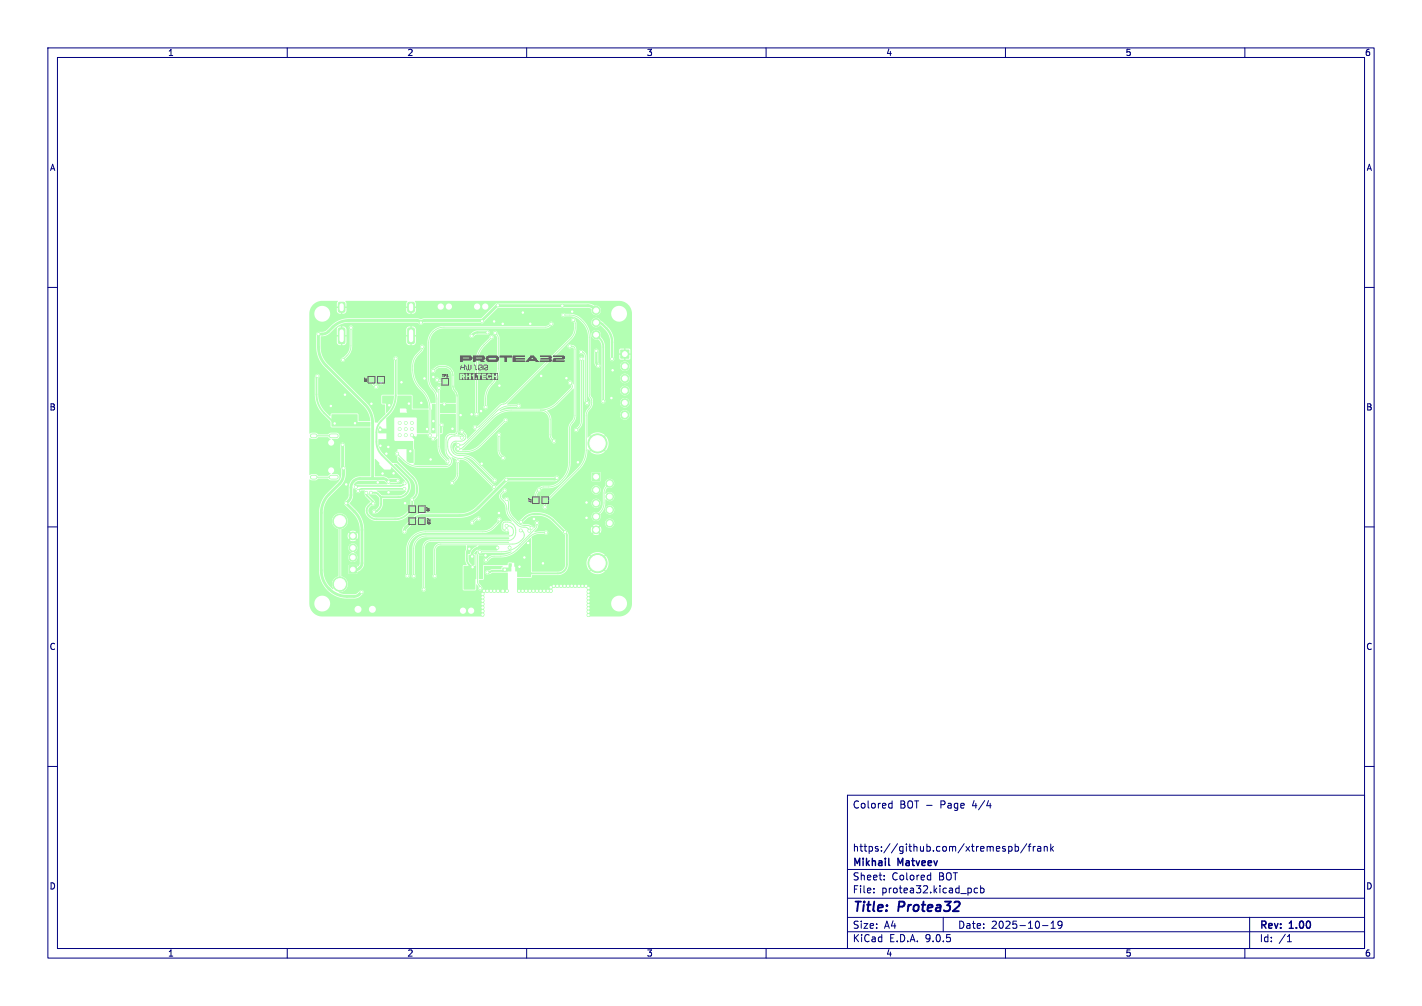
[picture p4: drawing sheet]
<svg xmlns="http://www.w3.org/2000/svg" width="297mm" height="210mm" viewBox="0 0 297 210" stroke-linecap="round" stroke-linejoin="round" font-family="sans-serif">
<defs><g id="words">
<g font-size="2.8" fill="#000080">
<text x="178" y="190.9">Title:</text>
<text x="187.7" y="190.9">Protea32</text>
</g>
<g font-size="2.1" fill="#000080">
<text x="178" y="169">Colored</text>
<text x="187.9" y="169">BOT -</text>
<text x="196.5" y="169">Page</text>
<text x="203.3" y="169">4/4</text>
<text x="178" y="178">https://github.com/xtremespb/frank</text>
<text x="178" y="184">Sheet:</text>
<text x="178" y="181.2">Mikhail</text>
<text x="186.2" y="184">Colored</text>
<text x="187.6" y="181.2">Matveev</text>
<text x="196.1" y="184">BOT</text>
<text x="178" y="186.7">File:</text>
<text x="184.1" y="186.7">protea32.kicad_pcb</text>
<text x="178" y="196.9">KiCad</text>
<text x="178" y="194.1">Size:</text>
<text x="184.7" y="194.1">A4</text>
<text x="185.7" y="196.9">E.D.A.</text>
<text x="193.3" y="196.9">9.0.5</text>
<text x="200" y="194.1">Date:</text>
<text x="207" y="194.1">2025-10-19</text>
<text x="263" y="194.3">Rev:</text>
<text x="263" y="196.9">Id:</text>
<text x="267.1" y="196.9">/1</text>
<text x="269.4" y="194.3">1.00</text>
</g>
<g font-size="1.8" fill="#000080">
<text x="35" y="11.9">1</text>
<text x="85" y="11.9">2</text>
<text x="135" y="11.9">3</text>
<text x="185" y="11.9">4</text>
<text x="235" y="11.9">5</text>
<text x="285" y="11.9">6</text>
<text x="10.3" y="35.9">A</text>
<text x="285.4" y="35.9">A</text>
<text x="10.3" y="85.9">B</text>
<text x="285.3" y="85.9">B</text>
<text x="10.3" y="135.9">C</text>
<text x="285.3" y="135.9">C</text>
<text x="10.3" y="185.9">D</text>
<text x="285.3" y="185.9">D</text>
<text x="35" y="199.9">1</text>
<text x="85" y="199.9">2</text>
<text x="135" y="199.9">3</text>
<text x="185" y="199.9">4</text>
<text x="235" y="199.9">5</text>
<text x="285" y="199.9">6</text>
</g>
<g font-size=".7" fill="#626262">
<text x="75.9" y="78.7" transform="rotate(90 75.9 78.7)">J8</text>
<text x="92.2" y="78.8">TP1</text>
<text x="89" y="105.8" transform="rotate(90 89 105.8)">J9</text>
<text x="110.3" y="103.9" transform="rotate(90 110.3 103.9)">J7</text>
<text x="89.2" y="108" transform="rotate(90 89.2 108)">J10</text>
</g>
</g></defs>
<g fill="#b3ffb3" stroke="#b3ffb3" stroke-width=".21">
<path d="M70.7 68.6l.2-.1h.8l.3 .2 .1 2.7-.3 .3h-.9l-.2-.2z"/>
<path d="M70.7 63.2l.3-.1h.8l.2 .1 .1 1.6-.2 .3-.9 .1-.3-.2z"/>
<path d="M85.2 63.2l.3-.1h.8l.2 .1 .1 1.6-.2 .3-.9 .1-.3-.2z"/>
<path d="M85.3 68.5h1l.2 .2 .1 2.7-.3 .3h-.9l-.2-.2v-2.7z"/>
<path d="M104.6 123.1h.9v.5h-.9z"/>
<path d="M123.7 98.7h1.6v1.6h-1.6z"/>
<path d="M129.7 73.1h1.7v1.7h-1.7z"/>
<path d="M73 118.1h1.5v1.6h-1.5z"/>
<path d="M87.6 105.8h1v1h-1z"/>
<path d="M85.6 105.8h1v1h-1z"/>
<path d="M77.1 78.8h1v1h-1z"/>
<path d="M79.1 78.8h1v1h-1z"/>
<path d="M87.6 108.3h1v1h-1z"/>
<path d="M85.6 108.3h1v1h-1z"/>
<path d="M111.4 103.9h1v1h-1z"/>
<path d="M113.4 103.9h1v1h-1z"/>
<path d="M92.5 79.2h1v1h-1z"/>
<circle cx="124.5" cy="64.8" r=".85"/>
<circle cx="124.5" cy="67.3" r=".85"/>
<circle cx="124.5" cy="69.9" r=".85"/>
<circle cx="124.5" cy="102.3" r=".8"/>
<circle cx="124.5" cy="105.1" r=".8"/>
<circle cx="124.5" cy="107.8" r=".8"/>
<circle cx="124.8" cy="92.6" r="2"/>
<circle cx="124.5" cy="110.6" r=".8"/>
<circle cx="124.8" cy="117.6" r="2"/>
<circle cx="127.3" cy="100.9" r=".8"/>
<circle cx="127.3" cy="103.7" r=".8"/>
<circle cx="127.3" cy="106.4" r=".8"/>
<circle cx="127.3" cy="109.2" r=".8"/>
<circle cx="130.5" cy="76.5" r=".85"/>
<circle cx="130.5" cy="79" r=".85"/>
<circle cx="130.5" cy="81.5" r=".85"/>
<circle cx="130.5" cy="84.1" r=".85"/>
<circle cx="130.5" cy="86.6" r=".85"/>
<circle cx="83.5" cy="88.3" r=".3"/>
<circle cx="84.8" cy="88.3" r=".3"/>
<circle cx="86" cy="88.3" r=".3"/>
<circle cx="83.5" cy="89.6" r=".3"/>
<circle cx="84.8" cy="89.6" r=".3"/>
<circle cx="86" cy="89.6" r=".3"/>
<circle cx="83.5" cy="90.8" r=".3"/>
<circle cx="84.8" cy="90.8" r=".3"/>
<circle cx="86" cy="90.8" r=".3"/>
<circle cx="73.7" cy="116.4" r=".8"/>
<circle cx="73.7" cy="114.4" r=".8"/>
<circle cx="73.7" cy="111.9" r=".8"/>
<circle cx="71" cy="121.9" r="1.5"/>
<circle cx="71" cy="108.8" r="1.5"/>
<circle cx="117.9" cy="122.3" r=".3"/>
<circle cx="122.9" cy="123.5" r=".3"/>
<circle cx="104.2" cy="107.1" r=".3"/>
<circle cx="100.8" cy="124.7" r=".3"/>
<circle cx="100.8" cy="127.6" r=".3"/>
<circle cx="127.7" cy="83.1" r=".3"/>
<circle cx="113" cy="78.5" r=".3"/>
<circle cx="112.9" cy="123.4" r=".3"/>
<circle cx="103.3" cy="123.4" r=".3"/>
<circle cx="100.8" cy="126.8" r=".3"/>
<circle cx="100.8" cy="128.3" r=".3"/>
<circle cx="122.9" cy="128.4" r=".3"/>
<circle cx="116.4" cy="122.3" r=".3"/>
<circle cx="122.9" cy="127" r=".3"/>
<circle cx="101.8" cy="123.4" r=".3"/>
<circle cx="101.1" cy="123.4" r=".3"/>
<circle cx="120.2" cy="122.3" r=".3"/>
<circle cx="121.7" cy="122.3" r=".3"/>
<circle cx="103.9" cy="114.3" r=".3"/>
<circle cx="109.2" cy="65.3" r=".3"/>
<circle cx="100.5" cy="85.8" r=".3"/>
<circle cx="102.5" cy="123.4" r=".3"/>
<circle cx="98.6" cy="116.2" r=".3"/>
<circle cx="79.9" cy="98.8" r=".3"/>
<circle cx="128" cy="77.3" r=".3"/>
<circle cx="110.8" cy="67.6" r=".3"/>
<circle cx="98.5" cy="86.5" r=".3"/>
<circle cx="122.9" cy="124.9" r=".3"/>
<circle cx="100.6" cy="96.8" r=".3"/>
<circle cx="100.8" cy="125.4" r=".3"/>
<circle cx="122.4" cy="122.3" r=".3"/>
<circle cx="122.9" cy="126.3" r=".3"/>
<circle cx="109.2" cy="123.4" r=".3"/>
<circle cx="83.9" cy="79.8" r=".3"/>
<circle cx="90.5" cy="78.7" r=".3"/>
<circle cx="111.5" cy="108.3" r=".3"/>
<circle cx="89.9" cy="95.9" r=".3"/>
<circle cx="69.1" cy="84.8" r=".3"/>
<circle cx="84.6" cy="105.1" r=".3"/>
<circle cx="113.7" cy="123.4" r=".3"/>
<circle cx="106.4" cy="114.3" r=".3"/>
<circle cx="118.7" cy="122.3" r=".3"/>
<circle cx="112.2" cy="123.4" r=".3"/>
<circle cx="94.5" cy="89.5" r=".3"/>
<circle cx="82.2" cy="98.8" r=".3"/>
<circle cx="110.7" cy="123.4" r=".3"/>
<circle cx="115.1" cy="123.4" r=".3"/>
<circle cx="122.9" cy="127.7" r=".3"/>
<circle cx="122.9" cy="125.6" r=".3"/>
<circle cx="117.2" cy="122.3" r=".3"/>
<circle cx="72.3" cy="101.1" r=".3"/>
<circle cx="122.5" cy="108.1" r=".3"/>
<circle cx="100.8" cy="126.1" r=".3"/>
<circle cx="109.9" cy="123.4" r=".3"/>
<circle cx="78.9" cy="100.7" r=".3"/>
<circle cx="115.7" cy="122.3" r=".3"/>
<circle cx="100.8" cy="124" r=".3"/>
<circle cx="111.4" cy="123.4" r=".3"/>
<circle cx="120.9" cy="122.3" r=".3"/>
<circle cx="108.4" cy="123.4" r=".3"/>
<circle cx="122.9" cy="122.8" r=".3"/>
<circle cx="113.4" cy="117.6" r=".3"/>
<circle cx="103.2" cy="67.1" r=".3"/>
<circle cx="81.2" cy="102.8" r=".3"/>
<circle cx="77.6" cy="84.3" r=".3"/>
<circle cx="105.9" cy="123.4" r=".3"/>
<circle cx="119.5" cy="65" r=".3"/>
<circle cx="115.1" cy="122.6" r=".3"/>
<circle cx="72.1" cy="82.4" r=".3"/>
<circle cx="105" cy="67.6" r=".3"/>
<circle cx="122.5" cy="104.9" r=".3"/>
<circle cx="96.2" cy="86.7" r=".3"/>
<circle cx="114.4" cy="123.4" r=".3"/>
<circle cx="104" cy="123.4" r=".3"/>
<circle cx="122.9" cy="124.2" r=".3"/>
<circle cx="119.4" cy="122.3" r=".3"/>
<circle cx="88" cy="84.1" r=".3"/>
<circle cx="88.7" cy="79" r=".3"/>
<circle cx="104.3" cy="80.5" r=".3"/>
<circle cx="120.7" cy="96.5" r=".3"/>
<circle cx="118.3" cy="79" r=".3"/>
<circle cx="81.1" cy="93.3" r=".3"/>
<circle cx="74.2" cy="88.4" r=".3"/>
<circle cx="69.9" cy="88.4" r=".3"/>
<circle cx="118" cy="111.1" r=".3"/>
<circle cx="79.4" cy="89.7" r=".3"/>
<circle cx="85.7" cy="94.2" r=".3"/>
<circle cx="90.5" cy="89.6" r=".3"/>
<circle cx="98" cy="114.6" r=".3"/>
<circle cx="110.3" cy="113.4" r=".3"/>
<circle cx="108.8" cy="108.9" r=".3"/>
<circle cx="98.7" cy="118.4" r=".3"/>
<circle cx="80.7" cy="94.7" r=".3"/>
<circle cx="101.4" cy="115.9" r=".3"/>
<circle cx="85.4" cy="84.3" r=".3"/>
<circle cx="79.5" cy="93" r=".3"/>
<circle cx="77.9" cy="105.1" r=".3"/>
<circle cx="66.3" cy="78.5" r=".3"/>
<circle cx="81.3" cy="84.6" r=".3"/>
<circle cx="92.8" cy="84.4" r=".3"/>
<circle cx="92.2" cy="88.7" r=".3"/>
<circle cx="76.5" cy="102.9" r=".3"/>
<circle cx="109.5" cy="116.4" r=".3"/>
<circle cx="89.2" cy="89.6" r=".3"/>
<circle cx="90.5" cy="87.9" r=".3"/>
<circle cx="108.5" cy="118.3" r=".3"/>
<circle cx="126" cy="83.8" r=".3"/>
<circle cx="86.1" cy="104.3" r=".3"/>
<circle cx="72.3" cy="105.1" r=".3"/>
<circle cx="100.7" cy="67.1" r=".3"/>
<circle cx="116.3" cy="99.8" r=".3"/>
<circle cx="81.1" cy="100.6" r=".3"/>
<circle cx="117.4" cy="63.8" r=".3"/>
<circle cx="83.1" cy="100.3" r=".3"/>
<circle cx="87.9" cy="67.4" r=".3"/>
<circle cx="84.5" cy="111" r=".3"/>
<circle cx="105.8" cy="100.2" r=".3"/>
<circle cx="66.5" cy="69.7" r=".3"/>
<circle cx="104" cy="63.7" r=".3"/>
<circle cx="122.6" cy="84.1" r=".3"/>
<circle cx="121.4" cy="73.5" r=".3"/>
<circle cx="112.6" cy="102.2" r=".3"/>
<circle cx="119" cy="72.3" r=".3"/>
<circle cx="117.7" cy="65.8" r=".3"/>
<circle cx="113.8" cy="105.9" r=".3"/>
<circle cx="78.1" cy="106.8" r=".3"/>
<circle cx="77.5" cy="102.9" r=".3"/>
<circle cx="82.6" cy="74.8" r=".3"/>
<circle cx="98.5" cy="70.1" r=".3"/>
<circle cx="101.8" cy="69.4" r=".3"/>
<circle cx="105.4" cy="118.9" r=".3"/>
<circle cx="101.8" cy="119.5" r=".3"/>
<circle cx="101.5" cy="116.9" r=".3"/>
<circle cx="114.1" cy="111.2" r=".3"/>
<circle cx="101.4" cy="85" r=".3"/>
<circle cx="103.4" cy="69.5" r=".3"/>
<circle cx="102.7" cy="70.4" r=".3"/>
<circle cx="99.5" cy="86.5" r=".3"/>
<circle cx="112.2" cy="109.2" r=".3"/>
<circle cx="100.3" cy="122.8" r=".3"/>
<circle cx="100.2" cy="115.2" r=".3"/>
<circle cx="75.5" cy="123.6" r=".3"/>
<circle cx="71.6" cy="92.8" r=".3"/>
<circle cx="71.8" cy="97.8" r=".3"/>
<circle cx="95.7" cy="92.9" r=".3"/>
<circle cx="105.6" cy="87.7" r=".3"/>
<circle cx="108.3" cy="84.7" r=".3"/>
<circle cx="91.7" cy="81" r=".3"/>
<circle cx="93.5" cy="96.3" r=".3"/>
<circle cx="85.1" cy="120.2" r=".3"/>
<circle cx="104.3" cy="108.5" r=".3"/>
<circle cx="84.5" cy="102.1" r=".3"/>
<circle cx="74.8" cy="102.5" r=".3"/>
<circle cx="74.3" cy="101.7" r=".3"/>
<circle cx="84.5" cy="100.9" r=".3"/>
<circle cx="98.6" cy="109.1" r=".3"/>
<circle cx="99.9" cy="108.3" r=".3"/>
<circle cx="86.4" cy="120.3" r=".3"/>
<circle cx="105.8" cy="109.8" r=".3"/>
<circle cx="108.8" cy="110.7" r=".3"/>
<circle cx="90.8" cy="120.3" r=".3"/>
<circle cx="88.5" cy="123.1" r=".3"/>
<circle cx="105.8" cy="110.7" r=".3"/>
<circle cx="121.4" cy="74.9" r=".3"/>
<circle cx="120.4" cy="89.8" r=".3"/>
<circle cx="127.9" cy="75" r=".3"/>
<circle cx="125" cy="76.3" r=".3"/>
<circle cx="124.6" cy="73.3" r=".3"/>
<circle cx="79.7" cy="79.9" r=".3"/>
<circle cx="78.6" cy="80.7" r=".3"/>
<circle cx="105.1" cy="95.6" r=".3"/>
<circle cx="104.2" cy="90.8" r=".3"/>
<circle cx="115.7" cy="92.1" r=".3"/>
<circle cx="119.1" cy="79.9" r=".3"/>
<circle cx="95.7" cy="93.7" r=".3"/>
<circle cx="96.4" cy="91.4" r=".3"/>
<circle cx="111" cy="110.2" r=".3"/>
<circle cx="103.2" cy="101.7" r=".3"/>
<circle cx="105.8" cy="104.2" r=".3"/>
<circle cx="103.3" cy="100.3" r=".3"/>
<circle cx="110.6" cy="110.8" r=".3"/>
<circle cx="96.4" cy="90.1" r=".3"/>
<circle cx="105.4" cy="102.4" r=".3"/>
<circle cx="83" cy="94.7" r=".3"/>
<circle cx="90.5" cy="77.4" r=".3"/>
<circle cx="88.2" cy="72.4" r=".3"/>
<circle cx="89.8" cy="90.9" r=".3"/>
<circle cx="94.4" cy="100.8" r=".3"/>
<circle cx="95.6" cy="96.3" r=".3"/>
<circle cx="71.6" cy="75.1" r=".3"/>
<circle cx="73.3" cy="68.4" r=".3"/>
<circle cx="91.3" cy="79.3" r=".3"/>
<circle cx="90.5" cy="91.6" r=".3"/>
<circle cx="115.2" cy="67.6" r=".3"/>
<circle cx="99.2" cy="89.2" r=".3"/>
<circle cx="119.7" cy="66.8" r=".3"/>
</g>
<path d="M65.2 99.6h.6M65.2 91h.6M69.1 99.6h1.1M69.1 91h1.1" fill="none" stroke="#b3ffb3" stroke-width="1"/>
<path d="M101.8 69.4h-2.3l-.5 .2-.5 .5M124.6 73.3v2.4l.4 .7M125 67.3l.6 .2 1.1 1a4.1 4.1 0 0 1 1.2 2.9v3.6M86 90.8l2.1 2.1 .5 1.6 1.3 1.3M89.9 95.8h.1M89.9 95.8v.1M103.9 114.3h-3.7a1.68 1.68 0 0 0-1.6 1.4v.4" fill="none" stroke="#b3ffb3" stroke-width=".5"/>
<g fill="none" stroke="#b3ffb3" stroke-width=".4">
<path d="M66.3 78.5l-.2 .3v3.5a5.4 5.4 0 0 0 1.6 3.9l2.2 2.2M82.6 74.9v7.7a5.4 5.4 0 0 1-1.6 3.9l-1.4 1.4a3.3 3.3 0 0 0-1 2.3v2a3.9 3.9 0 0 0 1.2 2.8l5 5a2.17 2.17 0 0 1 0 3.1M124.5 69.9l1 1.1 .5 1.2v11.6M80.7 94.7l.6 .5 .6 .2 4.3 4.3a3.5 3.5 0 0 1 .6 3.9l-.7 .7M126 83.8h.1M76.5 102.9l.1 .5 1.2 1.2 .1 .5M77.5 102.9h1.1l.8 .7M77.9 105.1h.1M79.4 103.6l.2 .5-.1 1.6-.8 1-.6 .1M84.8 103.1l-.6 .5-.8 .2h-3.6l-.4-.2M84.8 103.1h.1M86.1 104.3h.1"/>
<path d="M86.1 104.4v.9a3.6 3.6 0 0 1-3.6 3.1h-3.8a1.78 1.78 0 0 1-1.8-.8 1.78 1.78 0 0 1 0-1.9l.5-.5 .5-.1M98 114.6h.1M98 114.6l-.5 .6v1.8l.4 .8 .6 .6h.2M101.8 119.5h.1M101.8 119.5h.3M105.4 118.9l-.3 .3h-2.3l-.7 .3M108.8 108.9l.8-.8a4 4 0 0 1 4.3-.5l1.4 .8 3 3.1 .1 6.3a1.88 1.88 0 0 1-1.9 1.9h-6l-1-.4-1-1"/>
</g>
<path d="M100.6 66.9h-11.9l-.4 .1-.4 .4-.4-.4-.4-.1h-14.3a4.7 4.7 0 0 0-3.3 1.4l-1.4 1.3-1.6 .1v2.8a5.4 5.4 0 0 0 1.6 3.8l8.1 8.1a5.4 5.4 0 0 1 1.6 3.9v11.6M100.6 66.9l.1 .1M124.5 64.8l-.7-.7-.8-.3-19.1-.1-3.3 3.2M71.6 92.9v4.5l.2 .4v1.2a2.9 2.9 0 0 1-.9 2l-2.2 2.2a5.4 5.4 0 0 0-1.6 3.9v11.9a5.5 5.5 0 0 0 5.4 5.5l1.9-.1 .5-.2 .6-.6M77.8 99.9h.1M116.3 99.8l-.5 .2h-9.8l-.3 .2M116.3 99.8h.1M83.1 100.3h-1.5l-.5 .3-.5-.5-.5-.2h-4.9a1.88 1.88 0 0 0-1.9 1.9l-.1 2-.2 .5-.7 .8 1.7 1.7a5.4 5.4 0 0 1 1.6 3.8v7.2l-.2 .5-.5 .5-.8 .1M85.9 109l-1.3 1.3-.1 .7M105.7 100.2l-5.8 5.8a5.4 5.4 0 0 1-3.9 1.6h-8.1l-.8 .3-.8 .7" fill="none" stroke="#b3ffb3" stroke-width=".6"/>
<g fill="none" stroke="#b3ffb3" stroke-width=".21">
<path d="M73.3 68.4v3.8a2.9 2.9 0 0 1-.8 2.1l-.9 .8M77.8 79.5l.1 .6 .7 .6M79.7 79.9h.1M79.7 79.3v.6M88.2 72.4l-.1 .7-.9 .9a4.4 4.4 0 0 0-.9 4.2 6.2 6.2 0 0 0 2.2 3.7 5.4 5.4 0 0 1 1.3 3.5v5.5M90.5 77.4h.1M91.3 79.3l.6 .4h1.1M91.9 76.5l-.7 .2-.7 .7M92 76.5h-.1M92 76.5h.8M92.8 76.5h.1M92.8 76.5l1.2 .5"/>
<path d="M94 77h.1M94 77l.4 .5 .2 .8M94.6 78.3h.1M94.6 78.3v2.4M100.8 66.8l-.1 .3M102.7 70.4l-1.6 1.6a5.4 5.4 0 0 0-1.6 3.8v10.7M103.4 69.5l.5 .5 .2 .5v6.5a5.3 5.3 0 0 1-1.9 3.8l-.7 1.7-.1 2.5M115.2 67.6l-.6 .5-.6 .2h-21.3a3.2 3.2 0 0 0-3.2 3.2v7.6a3.9 3.9 0 0 0 1.4 2.7l.4 1.5v7.6l-.4 .6-.4 .1M117.7 65.8h1.3a4.7 4.7 0 0 1 4.1 4.6v12l.4 .9 .1 .7-.2 .8-.7 1-.3 .8v7.4a5.4 5.4 0 0 1-1.6 3.9l-6.8 6.8M119 72.3h.7l.4 .6v13.8l-.2 .9-.7 1-.3 .8v7.2a5 5 0 0 1-5.4 5.1l-.6 .2-.8 .9-.2 1.6M119.1 79.9h.1M119.1 79.9l.2 .3a.68 .68 0 0 1 0 1l-3 3a4.8 4.8 0 0 1-3.4 1.4"/>
<path d="M119.7 66.8l.4 .5v1.2a3.1 3.1 0 0 1-.9 2.2l-13.4 13.4-1.3 .5-4.4 4.4-.6 .2M121.4 73.5l.5 .1 .3 .7 .1 9.2 .3 .6M121.4 74.9v13.2l-.2 .7-.8 1M90.6 91.6h.1M91.7 81v12.2a3.1 3.1 0 0 0 .9 2.2l.9 .9M91.7 81h.1M94.6 80.7h.1M94.6 80.7l.4 .9M94.7 94.6h.1M94.7 94.6l1.1 .5a4 4 0 0 1 3.3 1l4.2 4.2M95 81.6h.1M95 81.6l.1 .1"/>
<path d="M95.1 81.7h.1M95.1 81.7l.4 .9M95.3 94.1h.1M95.5 82.6h.1M95.5 82.6v7.6l-.4 .4h-.8a1.16 1.16 0 0 0-1.1 1.2v2.6l.3 .7 .5 .5a1.08 1.08 0 0 1 .2 1.2 1.08 1.08 0 0 1-1.1 .6h-5.5a4.6 4.6 0 0 1-3.3-1.3l-1.3-1.4M95.6 96.3l-.1 3-.3 .7-.8 .8M96.4 91.4l-.4-.4h-1.1a1.4 1.4 0 0 0-1.4 1.4v.7a2.69 2.69 0 0 0 3.1 2.6l1.2 .6 5.4 5.4M96.4 90.1l.2 .1M96.6 90.2l.5 .5a.88 .88 0 0 1 .1 1 .88 .88 0 0 1-.9 .4h-1.1a1.02 1.02 0 0 0-1 1l.1 .9 .4 .6M96.8 93.3h.1M96.9 93.2h.1M99.2 89.2h.3"/>
<path d="M104.2 90.8v3.5l.3 .6 .6 .7M105.6 87.7l-5.3 5.3a4.3 4.3 0 0 1-3 1.3h-1.6l-.4-.2M108.3 84.7h-1.7a4.1 4.1 0 0 0-2.9 1.2l-6.7 6.7-.6 .3h-.7l-.5 .6 .1 .6M108.3 84.7h.1M112.9 85.6h-6.1a5.4 5.4 0 0 0-3.9 1.6l-6.3 6.3-.9 .2M112.9 85.6a2 2 0 0 1 2 2v3.4l.2 .5 .6 .6M122.6 84.2h.1M99.9 108.3h.1M99.9 108.3l-.5 .1-.8 .7M103.2 101.7h.1M104 109.2l-.9 .9a3.1 3.1 0 0 1-2.3 .9h-11.9a3.8 3.8 0 0 0-3.8 3.8v5.4M104 109.2h.1"/>
<path d="M104.3 108.5v.3l-.3 .4M105.4 102.4l-.7 .7a.72 .72 0 0 0 0 1l.9 1.1 .3 1.8 .3 .6 1.8 1.9a3.6 3.6 0 0 0 2.1 .7l.4 .4 .1 .2M105.8 109.8h.4a1.07 1.07 0 0 1 1 1.1v.2a.76 .76 0 0 1-.7 .8h-17.5a2.58 2.58 0 0 0-2.6 2.6v5.8M105.8 110.7l-.7-.2-.1-1.1 .3-.4h.7a1.77 1.77 0 0 1 1.7 1.7v.5a1.72 1.72 0 0 1-1.7 1.7h-16.1a1.42 1.42 0 0 0-1.4 1.4v8.8M105.8 104.2l.4 .5v1.2a3.1 3.1 0 0 0 .9 2.2l1.2 1.2a2.64 2.64 0 0 0 1.9 .4l.4 .1 .4 .4M108.8 110.7l.4 .3a1.09 1.09 0 0 1 0 1.5 2.63 2.63 0 0 1-2.1 1.1h-15a1.27 1.27 0 0 0-1.3 1.2v5.5M112.2 109.2l-.1 .6-.2 .5-3.3 3.3a5.4 5.4 0 0 1-3.8 1.6h-4.6l-.3 .4-.1 6 .5 .8v.4M112.6 102.2h.1M113.9 104.4l-.1 1.5M114.1 111.2h-1.3a3.1 3.1 0 0 0-2.2 .9l-2.6 2.6a4.9 4.9 0 0 1-3.4 1.4h-1.8l-1 .8-.3 .1M127.3 100.9l-.8 .9-.3 .6v2.6a2.83 2.83 0 0 1-.9 2l-.8 .8"/>
</g>
<path d="M65.5 91h4.2M65.5 99.6h4.2M71 108.8v13.1" fill="none" stroke="#b3ffb3" stroke-width=".25"/>
<path d="M84.5 102.1h-9l-.7 .4M84.5 102.1h.1M84.5 100.9l-.4 .4-.5 .1-8.9 .1-.4 .2" fill="none" stroke="#b3ffb3" stroke-width=".35"/>
<g fill="#b3ffb3">
<path d="M104.9 118.5h1.3v-.9h.7l-.1 1.7-1.8 .1z"/>
<path d="M82.3 96.8l.6 .1 3 3a2.88 2.88 0 0 1 .9 2l-.2 1.2-.5 .7a.49 .49 0 0 0-.5 .3 .49 .49 0 0 0 .2 .6l-.1 .9-.2 .1-.1 .7-.6 .7a3.2 3.2 0 0 1-2.3 .9h-3.8a1.5 1.5 0 0 1-1.6-2l.5-.5a.58 .58 0 0 0 .7-.2 .58 .58 0 0 0-.1-.8l-1.3-1.3 .1-.2a.51 .51 0 0 0 .8 .2l.8 .1 .6 .7v1.4l-.7 1a.5 .5 0 0 0-.7 .1 .5 .5 0 0 0 .1 .7 .5 .5 0 0 0 .7-.1l.8-.6 .4-.6 .2-1.7 3.3-.1a2.55 2.55 0 0 0 2.3-1.5 2.55 2.55 0 0 0-.5-2.8l-2.8-2.8z"/>
<path d="M78.7 102.4h5.4l.6 .1 .1 .1a1.89 1.89 0 0 1-1.6 .8h-3.4l-1.1-.8z"/>
<path d="M74.2 100.8l.8-.4h5l.4 .1 .5 .6h-6.2l-.8 .3z"/>
<path d="M78.3 95.8h.1l.8 .8 .1 .4 1 1h1.2l.2-.4h.1l2.8 2.7-.9 .8h-2.3l.2-.3h1.5a.5 .5 0 0 0 .4-.7 .5 .5 0 0 0-.7-.2h-1.6l-.9-.4-2-.1z"/>
<path d="M86 91l.2-.2 .3 .3 .4 .1 .3-.6h2.1a.67 .67 0 0 0 .7 .8 .56 .56 0 0 0 .5 .6 .56 .56 0 0 0 .6-.3l.2-.2 .1 .1v1.9a3.3 3.3 0 0 0 1 2.1l.6 .7a.57 .57 0 0 0 .7 .5l-.2 .2-.4 .1h-5.5l-1.2-.1 .2-.4-.1-4.8z"/>
<path d="M91.9 86.4l3.3 .1v3.7l-.2 .2h-.7a1.41 1.41 0 0 0-1.4 1.4v2.1a2.38 2.38 0 0 0 .9 1.9v.2l-.4-.1-.7-.7a2.87 2.87 0 0 1-.8-2v-2.5l.5-.3 .1-1.2a.52 .52 0 0 0 .1-.7 .52 .52 0 0 0-.7-.2z"/>
<path d="M65.4 63.6a2.73 2.73 0 0 1 1.9-.8l3.3 .1-.2 .4v.7h.5v.3h-.5v.6l.2 .5h-1.6l-.1-.3a1.66 1.66 0 0 0-2.7-.9 1.66 1.66 0 0 0 .5 2.8 1.66 1.66 0 0 0 2.3-1.6l2.2 .1v-.5h.3v.5a.69 .69 0 0 0 .9-.6v-.6h-.6v-.3h.6l-.1-.7-.2-.4 .1-.1h12.8l.1 .1-.2 .4v.7h.5v.3h-.5v.8l.3 .3 .5 .1v-.5h.3v.5a.69 .69 0 0 0 .9-.6v-.6h-.6v-.3h.6l-.1-.7-.2-.4 .1-.1h42.6a2.69 2.69 0 0 1 2.7 2.6h-1l-.1-.3a1.65 1.65 0 0 0-1.4-1.2 1.65 1.65 0 0 0-1.6 .8h-2.4v-.2a1.28 1.28 0 0 0-1.4-.7l-1.2-.4-19-.1-.9 .6h-1a.65 .65 0 0 0-.6-.6 .65 .65 0 0 0-.7 .6l-.4-.1a.65 .65 0 0 0-.7-.5 .65 .65 0 0 0-.6 .6l-4.6-.1a.65 .65 0 0 0-.7-.5 .65 .65 0 0 0-.6 .6l-.4-.1a.66 .66 0 0 0-1.1-.3 .66 .66 0 0 0 .2 1.1 .66 .66 0 0 0 .9-.7h.4v.2a.65 .65 0 0 0 .7 .6 .65 .65 0 0 0 .6-.8h4.6v.2a.65 .65 0 0 0 .7 .6 .65 .65 0 0 0 .6-.8h.4v.2a.65 .65 0 0 0 .7 .6 .65 .65 0 0 0 .6-.8h1l-2.5 2.5-12.1 .1a.68 .68 0 0 1-1 0l-14.8-.1a5.2 5.2 0 0 0-3.4 1.6l-1.4 1.2-1.3 .1-.3 .2-.1 2.9a5.9 5.9 0 0 0 1.6 4.2l8.2 8.1a4.6 4.6 0 0 1 1.4 3.2h-2.4v-1.4l-.2-.2h-5.4l-.2 .1-.2 .5-1-1a5.1 5.1 0 0 1-1.4-3.6v-3.3a.48 .48 0 0 0 .2-.7 .48 .48 0 0 0-.6-.2 .48 .48 0 0 0-.3 .5v3.7a5.7 5.7 0 0 0 1.6 4.1l1.6 1.6 .1 1 .2 .2 8.1 .1v10.1h-2.4a2.33 2.33 0 0 0-2.1 2.3l-.1 2-.9 1.1-.1 .3 1.8 1.9a5 5 0 0 1 1.6 3.6v1.2h-.4l-.2-.6-.5 .5-.2-.3 .5-.4-.1-.1a1.09 1.09 0 0 0-1.3 .1l.5 .4-.2 .3-.5-.5v.1a1.09 1.09 0 0 0 0 1.2l.5-.4 .2 .2-.5 .4 .1 .1a1.09 1.09 0 0 0 1.3-.1l-.5-.4 .2-.2 .5 .4 .2-.7h.4v2.5h-.5l-.1-.2a.97 .97 0 0 0-1.6-.3 .97 .97 0 0 0 .5 1.6 .97 .97 0 0 0-.8 1.2 .97 .97 0 0 0 1.4 .6 .97 .97 0 0 0 .3-1.4l-.4-.4v-.1a.95 .95 0 0 0 .7-1h.5l-.1 3.5-.4 .5-.2-.4-1.7 .1v1.7l1.7 .1 .2-.5a1.88 1.88 0 0 0 1.4-1.8v-7.1l-.3-1.4a5.8 5.8 0 0 0-1.4-2.5l-1.4-1.5a2.17 2.17 0 0 0 .8-1.6v-1.4a.53 .53 0 0 1 .6 .7 .59 .59 0 0 0 .6 .2 .59 .59 0 0 0 .4-.5l.8 .1a1.1 1.1 0 0 0 .2 1.2l1 1-.6 .6a1.89 1.89 0 0 0 .7 3.1l1 .4h4a4.2 4.2 0 0 0 3.4-1.8l.8-.1 .1-1.1-.3-.2v-1l.7-1 .3-1a3.8 3.8 0 0 0-1.1-3.2l-3.2-3.2v-.7l.1-.1 1 1a4.8 4.8 0 0 0 3.3 1.3h5.5a1.43 1.43 0 0 0 1.2-2.2l1 .4-.1 .5 .2 .3v2.1a1.82 1.82 0 0 1-1.3 1.7 .47 .47 0 0 0 .3 .8 .47 .47 0 0 0 .5-.6l.5-.6 .4-.7 .1-2.7 .2-.7a2.44 2.44 0 0 1 1.8 .7l4.8 4.8 .1 .3 .2 .3-3.5 3.7h-10.6l-.2-.3h-1.1l-.3 .2v.5h.7v-.7h.3v.7h.6v-.4h10.5a5 5 0 0 1-3.4 1.4h-7.1v-.7h-1.6v.4l.2 .3-.8 .4-.6 .5-.6 .1-.1 .6-.8 .9a1.16 1.16 0 0 0-.3 1.7 .54 .54 0 0 0 .5-.2 .54 .54 0 0 0 .1-.5l1.2-1.2 .6-.1 .1-.6 .4-.4 .1 .3h1.6l.1-.6h7a5.9 5.9 0 0 0 4.1-1.7l6-5.9h9.8a.84 .84 0 0 0 .7-1l-.4-.2-.4 .3h-9.9l-.3 .1-2 1.8-.5-.3-5-5-1.3-.8a2.74 2.74 0 0 1 2.2 .9l3.8 3.9a.47 .47 0 0 0 .5 .5 .47 .47 0 0 0 .5-.5 .47 .47 0 0 0-.6-.4l-4-4a4.2 4.2 0 0 0-3.3-1l-.9-.2-.4-.7-.1-.8 .1-.4 .3-.3h.5l-.1 .6a.86 .86 0 0 0-.4 1 .86 .86 0 0 0 .9 .5h1.7a4.5 4.5 0 0 0 3-1.3l5-5a.47 .47 0 0 0 .5-.4 .47 .47 0 0 0-.5-.5 .47 .47 0 0 0-.4 .6l-5 5a4 4 0 0 1-2.8 1.1l-.8-.1 6.6-6.5a5.2 5.2 0 0 1 3.7-1.5h6.1a1.75 1.75 0 0 1 1.8 1.7v3.3l.1 .6 .4 .5a.48 .48 0 0 0 .4 .6 .48 .48 0 0 0 .5-.5 .48 .48 0 0 0-.5-.5l-.4-.7v-3.4a2.62 2.62 0 0 0-.9-1.8l1.7-.9 3.8-3.7 .1 5.6a3.9 3.9 0 0 1-1.1 2l-.1 .8v6h-13.1l-.1-.2a1.31 1.31 0 0 1-1-1.2v-2.9a.47 .47 0 0 0 0-.7 .47 .47 0 0 0-.7 0 .47 .47 0 0 0 .2 .7v3.2l.3 .7 .3 .4a.47 .47 0 0 0 .5 .5 .47 .47 0 0 0 .5-.5h13.1v1.1a4.8 4.8 0 0 1-1.4 3.4l-.5 .5a3.2 3.2 0 0 1-2.3 .9h-1.3l-.5 .3a1.71 1.71 0 0 0-1 1.2l-.1 .8-.3 .2v1.1l1.2 .1v-1.2l-.3-.2v-.6l.3-.4a.7 .7 0 0 0 .6-.7l1.9-.1 .9-.3 .9-.4 .8-.9a5.3 5.3 0 0 0 1.6-3.8v-6.9a2.71 2.71 0 0 1 .9-1.8l.3-.9v-14a1.56 1.56 0 0 0-1.3-1.1 .48 .48 0 0 0-.5 .4 .48 .48 0 0 0 .3 .6 .48 .48 0 0 0 .6-.3l.2 .2 .2 .2-.1 7.3-.3-.2a.45 .45 0 0 0-.3-.5 .45 .45 0 0 0-.5 .2 .45 .45 0 0 0 .2 .6l.4 .2-.1 .4-3.1 3.1a4.6 4.6 0 0 1-3.2 1.3h-6.4l-2.1 .4a3.3 3.3 0 0 1 2.2-.7h1.3a.47 .47 0 0 0 .7 0 .47 .47 0 0 0 0-.7 .47 .47 0 0 0-.7 .1l-1.9 .1-.1-.1 13.6-13.7 .8-1.4v-2.2a.77 .77 0 0 0-.7-.7 .52 .52 0 0 0-.3 .6 .52 .52 0 0 0 .6 .3l-.1 1.7-.5 1.3-6.7 6.6h-8.3v-6.4l-.4-.9a.47 .47 0 0 0-.3-.5 .47 .47 0 0 0-.6 .2h-.7l-.4-.4-2.3 .1-.6 .2-.6 .5a.46 .46 0 0 0-.2 .7 .46 .46 0 0 0 .8-.2l.6-.4h2a.45 .45 0 0 0 .7-.5h.7v.2a.73 .73 0 0 0 .6 .6l.2 .2h-.7a.48 .48 0 0 0-.6-.3 .48 .48 0 0 0-.3 .6l-1.3 1.2a5.6 5.6 0 0 0-1.6 3.9v10.4a.47 .47 0 0 0-.1 .7 .47 .47 0 0 0 .7 0 .47 .47 0 0 0-.1-.8v-10.2l.1-1.2 .4-1.1 .7-1 1.6-1.6 .4-.2 .1-.4h.7v7l-.4 1.5-.6 .9a4.7 4.7 0 0 0-1.6 3.5v1.4a.47 .47 0 0 0-.1 .7 .47 .47 0 0 0 .7 0 .47 .47 0 0 0-.1-.7v-1.6a4 4 0 0 1 .9-2.3 5 5 0 0 0 1.7-3.8h8.3l-7 7-1.2 .5-4.7 4.5a.5 .5 0 0 0-.7-.1 .5 .5 0 0 0-.2 .7 .5 .5 0 0 0 .7 .2l-1.9 1.9-.1-.8-.6-.6a.47 .47 0 0 0-.5-.5 .47 .47 0 0 0-.4 .6 .47 .47 0 0 0 .6 .3l.4 .3v.3l-.4-.2-1.1-.3 .2-.5v-7.6l-.2-.7-.6-1.1v-2.5l-.2-.8-.7-.8-1-.4h-1.4l-1 .6a.46 .46 0 0 0-.6 .4 .46 .46 0 0 0 .5 .6 .46 .46 0 0 0 .4-.5l.8-.6h1.2l.8 .3 .5 .7 .2 1.4-1.9-.2-.2 .5-.5-.1a.47 .47 0 0 0-.4-.6 .47 .47 0 0 0-.5 .5 .47 .47 0 0 0 .5 .5l.9 .2 .1 .3 1.1 .1 .2-.2v-1h.7v1.8l.8 1.5v1.6h-2l-.3-.1-1 .1v-2.7a.47 .47 0 0 0 .1-.7 .47 .47 0 0 0-.7 0 .47 .47 0 0 0 .1 .7v.6l-.3-.4a3.5 3.5 0 0 1-1.3-2.5v-7.6a2.95 2.95 0 0 1 3-2.9h21.3l.5-.2 .4-.3a.48 .48 0 0 0 .6-.4 .48 .48 0 0 0-.5-.6 .48 .48 0 0 0-.4 .6l-.7 .3h-21.4l-1 .2-.9 .5h-3.8l-.3-.4-.3-.1h-.3v.6h-.3v-.6l-.7 .1h-11.2a.45 .45 0 0 0-.7-.3 .45 .45 0 0 0-.1 .7h-.6l-.3-.4-.6-.1v.6h-.3v-.6a.69 .69 0 0 0-.8 .5v1.3h.5v.3h-.5v1.4l.3 .3 .5 .1v-.7h.3v.7a.69 .69 0 0 0 .9-.6v-1.2h-.6v-.3h.6v-1.3h.6v4.1l-.4 .8-.9 1a.48 .48 0 0 0-.6 .4 .48 .48 0 0 0 .6 .6 .48 .48 0 0 0 .4-.6l.8-.9 .6-1.1 .1-4.2 .2-.5h11.2l-.1 .4v1.3h.5v.3h-.5v1.2a.69 .69 0 0 0 .8 .6v-.7h.3v.7l.5-.1 .3-.3 .1-1.4h-.6v-.3h.6v-1.3h3.8l-.2 .1a3.4 3.4 0 0 0-1.2 2.7v7.6a5.1 5.1 0 0 0 1.4 3l.3 .9v1l-1 .2a8.7 8.7 0 0 0-2.6-3.9 5.2 5.2 0 0 1-.9-3.1v-.8a3.2 3.2 0 0 1 .9-2.2l.8-.9 .2-.5a.48 .48 0 0 0 .1-.7 .48 .48 0 0 0-.7 0 .48 .48 0 0 0 .1 .7l-.9 1a3.7 3.7 0 0 0-1 2.6 6 6 0 0 0 2 5.3 5.2 5.2 0 0 1 1.5 3.5l-3.3 .1-.1-2.8-3.1-.1v-7.3a.46 .46 0 0 0-.1-.6 .46 .46 0 0 0-.6 0 .46 .46 0 0 0 0 .7v3.6l-3.3-.2-.1 1.2 .2 .1a.59 .59 0 0 0 .6 .4 .59 .59 0 0 0 .5-.5v-1h2.1v1.9h-3.3l-.2-.3-.6-.4v-1.3l-1.2-.1-.1 1.2 .7 .1 .5 .7a.47 .47 0 0 0 .4 .6 .47 .47 0 0 0 .5-.5h3.3v1.6l-2.4 .1-.2 .1v1.7l.2 .2 .5 .1 .2 1.9-1.7 1.8h-.6a6.5 6.5 0 0 0-1.7-4l-8.2-8.2a5 5 0 0 1-1.4-3.5v-2.2a3.1 3.1 0 0 0 2-.8l1.7-1.6 1.8-.5h14.6l.7 .4 .9-.4h11.7a.47 .47 0 0 0 .5 .1 .47 .47 0 0 0 .3-.4l2.8-2.8h18.8l.7 .2a1.03 1.03 0 0 0 .9 1.3 1.03 1.03 0 0 0 1.1-1.1h2.4l-.1 .2a1.66 1.66 0 0 0 1.2 2.2 1.66 1.66 0 0 0 2-1.7h1v7.6h-.3l-.3-.2h-.7v.6h-.3v-.6h-.9l-.1 1h.6v.3h-.6v.8h-1.1v-3.7a5.9 5.9 0 0 0-2.3-3.8l-.5-.4a1.02 1.02 0 0 0-1.5-.5 1.02 1.02 0 0 0-.2 1.6 1.02 1.02 0 0 0 1.6-.2l.9 .9a3.7 3.7 0 0 1 1.2 2.6l-.1 3.4a.45 .45 0 0 0 .4 .6 .45 .45 0 0 0 .5-.5l2.1 .2v-.7h.3v.7l.8-.1 .2-.9h-.7v-.3h.7v-.8h.3v3.4h-.5v-.2a1.01 1.01 0 0 0-1.7-.5 1.01 1.01 0 0 0 .3 1.7 1.01 1.01 0 0 0 1.4-1h.5v2.5h-.5v-.2a1.01 1.01 0 0 0-1.7-.4 1.01 1.01 0 0 0 .3 1.6 1.01 1.01 0 0 0 1.4-1h.5v2.5h-.5v-.2a1.01 1.01 0 0 0-1.7-.4 1.01 1.01 0 0 0 .3 1.7 1.01 1.01 0 0 0 1.4-1.1h.5v2.6h-.5v-.2a1 1 0 0 0-1-.7 1 1 0 0 0-.9 .6h-3.2v-.2v-11a3.8 3.8 0 0 0-1-2.3 1.01 1.01 0 0 0-.8-1.3 1.01 1.01 0 0 0-1.1 1.2 1.01 1.01 0 0 0 1.4 .7l.1 .1a2.21 2.21 0 0 1 .7 1.5v3.9h-.3l-.4-.6v-2.3a.46 .46 0 0 0-.5-.6 .46 .46 0 0 0-.3 .7v2.4a1.16 1.16 0 0 0 .9 .9l.3-.5h.3v7.1a.46 .46 0 0 0 .1 .8 .46 .46 0 0 0 .6-.5l3.1 .1a1.01 1.01 0 0 0 .9 1.3 1.01 1.01 0 0 0 1.1-1.1h.5v2.5h-.5v-.2a1.01 1.01 0 0 0-1.7-.4 1.01 1.01 0 0 0 .3 1.7 1.01 1.01 0 0 0 1.4-1.1h.5v5.9h-4.9l-.2-.9-.4-.5-.5 .5-.2-.2 .5-.5a2.3 2.3 0 0 0-3 0l.5 .5-.2 .2-.5-.5-.4 .3v-4.5l.4-1.1a2.45 2.45 0 0 0 .7-1.6v-.7l-.5-1v-12.2a4.8 4.8 0 0 0-4.3-4.7h-.9a.47 .47 0 0 0-.7-.1 .47 .47 0 0 0 0 .8 .47 .47 0 0 0 .7-.2h.9a3 3 0 0 1 2.1 .9l.4 .4a4.4 4.4 0 0 1 1.3 3.1v12.1l.5 .9v.7h-.2l-.6-.6v-9.2a1.28 1.28 0 0 0-1.4-1.2 .5 .5 0 0 0 0 .7 .5 .5 0 0 0 .7 .1l.2 .3-.1 .5a.5 .5 0 0 0-.7-.2 .5 .5 0 0 0 0 .8v12.6l-.2 .8-.5 .6a.48 .48 0 0 0-.6 .4 .48 .48 0 0 0 .5 .5 .48 .48 0 0 0 .4-.6l.6-.7 .3-.9v-12.7l.2-.2 .1 .1v8.3a.92 .92 0 0 0 .8 1.1l.3-.5h.2l-.3 .9a2.39 2.39 0 0 0-.8 1.7v7.3a5.2 5.2 0 0 1-1.5 3.7l-6.1 6.1h-1.3v1.2l.3 .1a.4 .4 0 0 1-.2 .6 .46 .46 0 0 0 .5 .6 .46 .46 0 0 0 .3-.7v-.5l.3-.1 .1-.5 6.5-6.5a6.2 6.2 0 0 0 1.6-4.2l.4 .3 .5-.5 .2 .2-.5 .5a2.3 2.3 0 0 0 3 0l-.5-.5 .2-.2 .5 .5 .5-.8 .1-.9h4.9v6.3h-8.4v1.6l.1 .2 1.7-.1 .1-1.7h6.5v2.1h-3.7v-.2a.98 .98 0 0 0-1.4-.5 .98 .98 0 0 0-.4 1.3l-.5 .8h-.5l-.1-.2a.96 .96 0 0 0-1.6-.4 .96 .96 0 0 0 .4 1.6 .96 .96 0 0 0 1.3-1h.5l-.1 2.8h-.4l-.1-.2a.96 .96 0 0 0-1.6-.4 .96 .96 0 0 0 .4 1.6 .96 .96 0 0 0 1.3-1h.4l-.1 .6-.3 .8-.5 .6a.96 .96 0 0 0-1.4 .4 .96 .96 0 0 0 .8 1.3 .96 .96 0 0 0 1-1.1v-.3l.8-1.3 .2-1.7a1.14 1.14 0 0 0 1.8-.2 .99 .99 0 0 0-.4-1.3 .99 .99 0 0 0-1.3 .3v-.6l.4-.7a.98 .98 0 0 0 1.4-1h3.7v5.6h-3.7v-.2a.96 .96 0 0 0-1.6-.5 .96 .96 0 0 0 .3 1.6 .96 .96 0 0 0 1.3-.9h3.7v2.7h-3.7v-.2a.96 .96 0 0 0-1.6-.4 .96 .96 0 0 0 .3 1.6 .96 .96 0 0 0 1.3-1h3.7v1.4h-6.4l-.2-.6-.5 .5-.2-.2 .5-.5a1.09 1.09 0 0 0-1.4 0l.5 .5-.2 .2-.5-.5v.1a1.09 1.09 0 0 0 0 1.3l.5-.5 .2 .2-.5 .5h.1a1.09 1.09 0 0 0 1.3 0l-.5-.5 .2-.2 .5 .5 .2-.8h6.4v6.9h-4.9l-.2-.9-.4-.5-.5 .5-.2-.2 .5-.5a2.3 2.3 0 0 0-3 0l.5 .5-.2 .2-.5-.5a2.3 2.3 0 0 0 0 3.1l.5-.5 .2 .2-.5 .5a2.3 2.3 0 0 0 3 0l-.5-.5 .2-.2 .5 .5 .5-.8 .1-.9h4.9v8.5h-1l-.1-.3a1.66 1.66 0 0 0-2.7-.9 1.66 1.66 0 0 0 .5 2.8 1.66 1.66 0 0 0 2.3-1.6h1v.1a2.7 2.7 0 0 1-2.7 2.7h-6.7v-6.1h-7.2l-.1 1.1-7.3-.1v-3l2.8 .1 .4-.6h5.4a2.23 2.23 0 0 0 2.2-2.2l-.1-6.4-.3-.7-2.6-2.5a4.8 4.8 0 0 0-3.5-1.4 3.5 3.5 0 0 0-2.8 .9l-1.2 1.1-1-1a2.89 2.89 0 0 1-.8-2l-.1-1.4a.72 .72 0 0 0-.8-.7l-.4 .5-.4-.5v-.5l.5-.4a.47 .47 0 0 0 .6-.5 .47 .47 0 0 0-.6-.5 .47 .47 0 0 0-.4 .6l-.3 .4a.98 .98 0 0 0 0 1.4l.7 .8 .2 .6a3.7 3.7 0 0 0 1 2.7h-1.7l-.4-.4-.5 .2-3.5-.1a.84 .84 0 0 0-1.3 .1l-.9 .8h-10.9v.3l.2 .3h.5v-.6h.3v.6h.5l.1-.6h9.3a.47 .47 0 0 0 .5 .5 .47 .47 0 0 0 .4-.5l.5-.4a.49 .49 0 0 0 .5 .1 .49 .49 0 0 0 .3-.5h3.5v.7l-1 1a2.88 2.88 0 0 1-2.1 .9h-12.1a4 4 0 0 0-3.9 4v5a.47 .47 0 0 0 0 .7 .47 .47 0 0 0 .7 0 .47 .47 0 0 0-.2-.7v-5a3.5 3.5 0 0 1 3.6-3.5l12.4-.1 1-.2 .8-.6 1.3-1.3 .4-.7h1.7l.4 .4-1.4-.1a.76 .76 0 0 0-.7 .7v.9a1.07 1.07 0 0 0 1.4 .7h.1v.6h-17.3a2.83 2.83 0 0 0-2.9 2.8v5.5a.47 .47 0 0 0 0 .7 .47 .47 0 0 0 .7 0 .47 .47 0 0 0-.1-.8v-5.6l.5-1.2a2.32 2.32 0 0 1 1.8-.9h17.2l.2 .4-.4 .1h-16.1a1.67 1.67 0 0 0-1.7 1.6v8.4a.47 .47 0 0 0 0 .8 .47 .47 0 0 0 .7-.1 .47 .47 0 0 0-.2-.7v-8.3a1.17 1.17 0 0 1 1.3-1.2l16.3 .1-.1 .1h-14.2a1.52 1.52 0 0 0-1.5 1.6v5a.47 .47 0 0 0-.1 .7 .47 .47 0 0 0 .8 0 .47 .47 0 0 0-.2-.8v-5.1a1.01 1.01 0 0 1 1.1-.9l5.2 .1-.1 2.9 .3 1.1-.6 .1-.2 .1v4.9l.2 .3 2.4-.1 .2-.1v-1.1l.4 .5a.46 .46 0 0 0 .2 .7 .46 .46 0 0 0 .6-.2 .46 .46 0 0 0-.2-.6l-.4-.7-.1-.5 .9-.2 .2-.1v-2.7h3.9l-.4 .6h-1.8l-.6 .3a.48 .48 0 0 0-.7 0 .48 .48 0 0 0 0 .7 .48 .48 0 0 0 .6 .1l.8-.4 3.2 .1v3.9h-30.1l-.2-.3h-.4l-1.3 .8h-2.4l-.8-.2v-.2a1.73 1.73 0 0 0 1.7-1.5 1.73 1.73 0 0 0-1.3-1.9v-9.7a1.66 1.66 0 0 0 1.3-2.2 1.66 1.66 0 0 0-2.5-.8 1.66 1.66 0 0 0-.2 2.6l.8 .4v9.7a1.85 1.85 0 0 0-1.1 2.8h-.1a5 5 0 0 1-1.9-4v-11.9a5 5 0 0 1 1.4-3.6l2.5-2.6a3.3 3.3 0 0 0 .7-1.9v-1.3l-.2-.4v-4.5l-.2-.3-.3-.1-.4 .4v4.7l.2 .5v1.1a2.42 2.42 0 0 1-.7 1.6l-2.3 2.2a5.9 5.9 0 0 0-1.6 4.2v11.9a5.9 5.9 0 0 0 5.8 6h1.6l.6-.2 1.2-.9 .1-.4h30.1l-.1 .2h-4.9v2.2h-32.1a1.66 1.66 0 0 0-2.6-1.3 1.66 1.66 0 0 0 0 2.8 1.66 1.66 0 0 0 2.6-1.3v-.2h32.1v1.5h-2a.65 .65 0 0 0-.7-.6 .65 .65 0 0 0-.6 .6h-.4l-.2-.3-.4-.3-.6 .3h-17.7a.73 .73 0 0 0-.7-.6 .73 .73 0 0 0-.7 .6h-1.6v-.1a.73 .73 0 0 0-1.2-.3 .73 .73 0 0 0 .2 1.2 .73 .73 0 0 0 1-.8h1.6v.2a.73 .73 0 0 0 .7 .6 .73 .73 0 0 0 .7-.8l17.6 .1a.65 .65 0 0 0 .5 .9 .65 .65 0 0 0 .8-.7h.4v.1a.65 .65 0 0 0 .7 .6 .65 .65 0 0 0 .6-.7h2v1.2l-33.8 .1a2.7 2.7 0 0 1-2.7-2.7v-25.8l.1-.1 .5 .2h.7l.6-.4h2l.6 .4 1.3-.1a.65 .65 0 0 0 .5-.6 .65 .65 0 0 0-.6-.6l-1-.1a.65 .65 0 0 0 .5-.8 .65 .65 0 0 0-.8-.5 .65 .65 0 0 0-.3 1l.4 .3-.6 .4h-2l-.6-.3-1.3 .1v-7.6l.1-.1 .5 .2h.7l.6-.3h2l.6 .4a.63 .63 0 0 0-.6 .8 .63 .63 0 0 0 .9 .4 .63 .63 0 0 0 .2-1l-.2-.3h.9a.65 .65 0 0 0 .6-.6 .65 .65 0 0 0-.6-.7l-1.3 .1-.5 .3h-2l-.6-.4h-.7l-.5 .2-.1-.1v-24.9a2.7 2.7 0 0 1 .8-1.9z"/>
<path d="M109.3 109l.6-.6a2.48 2.48 0 0 1 1.8-.7h.6a4.2 4.2 0 0 1 3 1.2l2.7 2.8v6.3a1.53 1.53 0 0 1-1.5 1.3h-5.4l-.1-7.2a2.81 2.81 0 0 1 1.8-.7h.8a.48 .48 0 0 0 .7 .1 .48 .48 0 0 0 0-.7 .48 .48 0 0 0-.7 .1l-2 .2v-.2l.6-.6a1.66 1.66 0 0 0 .2-1.5 .48 .48 0 0 0-.6 .1 .48 .48 0 0 0 .1 .7 .46 .46 0 0 1-.4 .6v-.1a1.5 1.5 0 0 0-1.3-.7h-1z"/>
<path d="M98.9 114.6l.9-.5 .2-.3h3.9l.3 .5-.4 .6h-3.2l-.3-.2h-.6l-.7 .6a.39 .39 0 0 0 .1 .6v2h-.5l-.6-.7-.1-1.2 .4-.2 .2-.6z"/>
<path d="M106.4 113.8l.1 .1 .3 .6-.5 .2-.2-.4z"/>
<path d="M96.8 118.1h2.5v-2.1h.2v4.8l-.2 .1v2.2h-2.5z"/>
<path d="M100 116h.9l-.1 4.9-.8-.1z"/>
<path d="M100.1 115.7l.5-.3h4.4l1.9-.2-1.5 .6-2.5 .1-.7 .2-.4 .4a.49 .49 0 0 0-.7 .2 .49 .49 0 0 0 .3 .7 .49 .49 0 0 0 .6-.4l.8-.6h2a5.1 5.1 0 0 0 3.4-1.6l2.5-2.5h.2v8.2l-2.9-.1v-1.1h-.4l-.2-1.8-1.2-.1-.3 .6h-5v-2h-.9z"/>
<path d="M99.2 115.3l.4-.4 .2 .1-.3 1h-.2v-.3l-.3-.1z"/>
<path d="M97.5 113.8l2.3 .1-1.3 .9-.3 .9h-.6z"/>
<path d="M83 82.6h3v2.9h3.5l.1 .5h-4.6l-.1-.6-.2-.1h-1.2v.8l6.1-.1v4.4h-2.5v-3l-.2-.2h-4.4l-.2 .2 .1 4.5 .2 .2h3.7l.1 4.6h-.8l-.7-.4v-2.5h-1.9v.4a.55 .55 0 0 0-.5 .5 .55 .55 0 0 0 .5 .5v1.5l-1.1-.1-2.1-2.1-.7-1.2-.1-1.6h1.7v-1.2h-1.5l-.2-.2 .3-1.3 .6 .5h.8v-2.1a6.5 6.5 0 0 0 2.3-4.8z"/>
<path d="M91.9 88.6l.4 .1-.1 1.8-.3-.1z"/>
<path d="M90.2 84.3l.8 .1-.1 6.1-.8-.1v-4.8l.1-.1z"/>
<path d="M69.2 86.5h5.4l.1 1.6h2.6l.1 .9-8.1 .1z"/>
<path d="M91.9 84.3h3.3v1.9l-3.2 .1z"/>
<path d="M79.8 82.6h2.4a4.7 4.7 0 0 1-1.4 3.6l-.2-.1v-1.8l-.8-.1z"/>
</g>
<g fill="#fff" stroke="#fff" stroke-width=".21">
<circle cx="117.9" cy="122.3" r=".15"/>
<circle cx="122.9" cy="123.5" r=".15"/>
<circle cx="104.2" cy="107.1" r=".15"/>
<circle cx="100.8" cy="124.7" r=".15"/>
<circle cx="100.8" cy="127.6" r=".15"/>
<circle cx="127.7" cy="83.1" r=".15"/>
<circle cx="113" cy="78.5" r=".15"/>
<circle cx="112.9" cy="123.4" r=".15"/>
<circle cx="103.3" cy="123.4" r=".15"/>
<circle cx="100.8" cy="126.8" r=".15"/>
<circle cx="100.8" cy="128.3" r=".15"/>
<circle cx="122.9" cy="128.4" r=".15"/>
<circle cx="116.4" cy="122.3" r=".15"/>
<circle cx="122.9" cy="127" r=".15"/>
<circle cx="101.8" cy="123.4" r=".15"/>
<circle cx="101.1" cy="123.4" r=".15"/>
<circle cx="120.2" cy="122.3" r=".15"/>
<circle cx="121.7" cy="122.3" r=".15"/>
<circle cx="103.9" cy="114.3" r=".15"/>
<circle cx="109.2" cy="65.2" r=".15"/>
<circle cx="100.5" cy="85.8" r=".15"/>
<circle cx="102.5" cy="123.4" r=".15"/>
<circle cx="98.6" cy="116.2" r=".15"/>
<circle cx="79.9" cy="98.9" r=".15"/>
<circle cx="128" cy="77.3" r=".15"/>
<circle cx="110.8" cy="67.6" r=".15"/>
<circle cx="98.5" cy="86.5" r=".15"/>
<circle cx="122.9" cy="124.9" r=".15"/>
<circle cx="100.6" cy="96.8" r=".15"/>
<circle cx="100.8" cy="125.4" r=".15"/>
<circle cx="122.4" cy="122.3" r=".15"/>
<circle cx="122.9" cy="126.3" r=".15"/>
<circle cx="109.2" cy="123.4" r=".15"/>
<circle cx="83.9" cy="79.8" r=".15"/>
<circle cx="90.5" cy="78.7" r=".15"/>
<circle cx="111.5" cy="108.3" r=".15"/>
<circle cx="89.9" cy="95.9" r=".15"/>
<circle cx="69.1" cy="84.8" r=".15"/>
<circle cx="84.6" cy="105" r=".15"/>
<circle cx="113.7" cy="123.4" r=".15"/>
<circle cx="106.4" cy="114.3" r=".15"/>
<circle cx="118.7" cy="122.3" r=".15"/>
<circle cx="112.2" cy="123.4" r=".15"/>
<circle cx="94.5" cy="89.5" r=".15"/>
<circle cx="82.2" cy="98.8" r=".15"/>
<circle cx="110.7" cy="123.4" r=".15"/>
<circle cx="115.1" cy="123.4" r=".15"/>
<circle cx="122.9" cy="127.7" r=".15"/>
<circle cx="122.9" cy="125.6" r=".15"/>
<circle cx="117.2" cy="122.3" r=".15"/>
<circle cx="72.3" cy="101.1" r=".15"/>
<circle cx="122.5" cy="108.1" r=".15"/>
<circle cx="100.8" cy="126.1" r=".15"/>
<circle cx="109.9" cy="123.4" r=".15"/>
<circle cx="78.9" cy="100.7" r=".15"/>
<circle cx="115.7" cy="122.3" r=".15"/>
<circle cx="100.8" cy="124" r=".15"/>
<circle cx="111.4" cy="123.4" r=".15"/>
<circle cx="120.9" cy="122.3" r=".15"/>
<circle cx="108.4" cy="123.4" r=".15"/>
<circle cx="122.9" cy="122.8" r=".15"/>
<circle cx="113.4" cy="117.6" r=".15"/>
<circle cx="103.2" cy="67.1" r=".15"/>
<circle cx="81.2" cy="102.8" r=".15"/>
<circle cx="77.6" cy="84.3" r=".15"/>
<circle cx="105.9" cy="123.4" r=".15"/>
<circle cx="119.5" cy="65" r=".15"/>
<circle cx="115.1" cy="122.6" r=".15"/>
<circle cx="72.1" cy="82.4" r=".15"/>
<circle cx="105" cy="67.6" r=".15"/>
<circle cx="122.5" cy="104.9" r=".15"/>
<circle cx="96.2" cy="86.7" r=".15"/>
<circle cx="114.4" cy="123.4" r=".15"/>
<circle cx="104" cy="123.4" r=".15"/>
<circle cx="122.9" cy="124.2" r=".15"/>
<circle cx="119.4" cy="122.3" r=".15"/>
<circle cx="88" cy="84.1" r=".15"/>
<circle cx="88.7" cy="79" r=".15"/>
<circle cx="104.3" cy="80.5" r=".15"/>
<circle cx="120.7" cy="96.5" r=".15"/>
<circle cx="118.3" cy="78.9" r=".15"/>
<circle cx="81.1" cy="93.3" r=".15"/>
<circle cx="74.2" cy="88.4" r=".15"/>
<circle cx="69.9" cy="88.4" r=".15"/>
<circle cx="118" cy="111.1" r=".15"/>
<circle cx="79.4" cy="89.7" r=".15"/>
<circle cx="85.7" cy="94.2" r=".15"/>
<circle cx="90.5" cy="89.6" r=".15"/>
<circle cx="98" cy="114.6" r=".15"/>
<circle cx="110.3" cy="113.4" r=".15"/>
<circle cx="108.8" cy="108.9" r=".15"/>
<circle cx="98.7" cy="118.4" r=".15"/>
<circle cx="80.7" cy="94.7" r=".15"/>
<circle cx="101.4" cy="116" r=".15"/>
<circle cx="85.4" cy="84.2" r=".15"/>
<circle cx="79.5" cy="93" r=".15"/>
<circle cx="77.9" cy="105.1" r=".15"/>
<circle cx="66.3" cy="78.5" r=".15"/>
<circle cx="81.3" cy="84.6" r=".15"/>
<circle cx="92.8" cy="84.4" r=".15"/>
<circle cx="92.2" cy="88.7" r=".15"/>
<circle cx="76.5" cy="102.9" r=".15"/>
<circle cx="109.5" cy="116.4" r=".15"/>
<circle cx="89.2" cy="89.6" r=".15"/>
<circle cx="90.5" cy="87.9" r=".15"/>
<circle cx="108.5" cy="118.3" r=".15"/>
<circle cx="126" cy="83.8" r=".15"/>
<circle cx="86.1" cy="104.3" r=".15"/>
<circle cx="72.3" cy="105.1" r=".15"/>
<circle cx="100.7" cy="67.1" r=".15"/>
<circle cx="116.3" cy="99.8" r=".15"/>
<circle cx="81.1" cy="100.6" r=".15"/>
<circle cx="117.4" cy="63.8" r=".15"/>
<circle cx="83.1" cy="100.3" r=".15"/>
<circle cx="87.9" cy="67.4" r=".15"/>
<circle cx="84.5" cy="111" r=".15"/>
<circle cx="105.8" cy="100.2" r=".15"/>
<circle cx="66.5" cy="69.7" r=".15"/>
<circle cx="104" cy="63.7" r=".15"/>
<circle cx="122.6" cy="84.2" r=".15"/>
<circle cx="121.4" cy="73.5" r=".15"/>
<circle cx="112.6" cy="102.2" r=".15"/>
<circle cx="119" cy="72.3" r=".15"/>
<circle cx="117.7" cy="65.8" r=".15"/>
<circle cx="113.8" cy="105.9" r=".15"/>
<circle cx="78.1" cy="106.8" r=".15"/>
<circle cx="77.5" cy="102.9" r=".15"/>
<circle cx="82.6" cy="74.8" r=".15"/>
<circle cx="98.5" cy="70.1" r=".15"/>
<circle cx="101.8" cy="69.4" r=".15"/>
<circle cx="105.4" cy="118.9" r=".15"/>
<circle cx="101.8" cy="119.5" r=".15"/>
<circle cx="101.5" cy="117" r=".15"/>
<circle cx="114.1" cy="111.2" r=".15"/>
<circle cx="101.4" cy="85" r=".15"/>
<circle cx="103.4" cy="69.5" r=".15"/>
<circle cx="102.7" cy="70.4" r=".15"/>
<circle cx="99.5" cy="86.5" r=".15"/>
<circle cx="112.2" cy="109.2" r=".15"/>
<circle cx="100.3" cy="122.8" r=".15"/>
<circle cx="100.2" cy="115.2" r=".15"/>
<circle cx="75.5" cy="123.6" r=".15"/>
<circle cx="71.6" cy="92.9" r=".15"/>
<circle cx="71.8" cy="97.8" r=".15"/>
<circle cx="95.7" cy="92.9" r=".15"/>
<circle cx="105.6" cy="87.7" r=".15"/>
<circle cx="108.3" cy="84.7" r=".15"/>
<circle cx="91.7" cy="81" r=".15"/>
<circle cx="93.5" cy="96.3" r=".15"/>
<circle cx="85.1" cy="120.2" r=".15"/>
<circle cx="104.3" cy="108.4" r=".15"/>
<circle cx="84.5" cy="102.1" r=".15"/>
<circle cx="74.8" cy="102.5" r=".15"/>
<circle cx="74.3" cy="101.7" r=".15"/>
<circle cx="84.5" cy="100.9" r=".15"/>
<circle cx="98.6" cy="109.1" r=".15"/>
<circle cx="99.9" cy="108.3" r=".15"/>
<circle cx="86.4" cy="120.3" r=".15"/>
<circle cx="105.8" cy="109.8" r=".15"/>
<circle cx="108.8" cy="110.7" r=".15"/>
<circle cx="90.8" cy="120.3" r=".15"/>
<circle cx="88.5" cy="123.1" r=".15"/>
<circle cx="105.8" cy="110.7" r=".15"/>
<circle cx="121.4" cy="74.9" r=".15"/>
<circle cx="120.4" cy="89.8" r=".15"/>
<circle cx="127.9" cy="74.9" r=".15"/>
<circle cx="125" cy="76.4" r=".15"/>
<circle cx="124.6" cy="73.2" r=".15"/>
<circle cx="79.7" cy="79.9" r=".15"/>
<circle cx="78.6" cy="80.7" r=".15"/>
<circle cx="105.1" cy="95.6" r=".15"/>
<circle cx="104.2" cy="90.8" r=".15"/>
<circle cx="115.7" cy="92.1" r=".15"/>
<circle cx="119.1" cy="79.9" r=".15"/>
<circle cx="95.7" cy="93.7" r=".15"/>
<circle cx="96.4" cy="91.4" r=".15"/>
<circle cx="111" cy="110.2" r=".15"/>
<circle cx="103.2" cy="101.7" r=".15"/>
<circle cx="105.8" cy="104.2" r=".15"/>
<circle cx="103.3" cy="100.3" r=".15"/>
<circle cx="110.6" cy="110.8" r=".15"/>
<circle cx="96.4" cy="90.1" r=".15"/>
<circle cx="105.4" cy="102.4" r=".15"/>
<circle cx="83" cy="94.7" r=".15"/>
<circle cx="90.5" cy="77.4" r=".15"/>
<circle cx="88.2" cy="72.4" r=".15"/>
<circle cx="89.8" cy="90.9" r=".15"/>
<circle cx="94.4" cy="100.8" r=".15"/>
<circle cx="95.6" cy="96.3" r=".15"/>
<circle cx="71.6" cy="75.1" r=".15"/>
<circle cx="73.3" cy="68.4" r=".15"/>
<circle cx="91.3" cy="79.3" r=".15"/>
<circle cx="90.5" cy="91.6" r=".15"/>
<circle cx="115.2" cy="67.6" r=".15"/>
<circle cx="99.2" cy="89.2" r=".15"/>
<circle cx="119.7" cy="66.8" r=".15"/>
<circle cx="67.3" cy="65.5" r="1.35"/>
<circle cx="101.4" cy="64" r=".35"/>
<circle cx="99.7" cy="64" r=".35"/>
<circle cx="93.8" cy="64" r=".35"/>
<circle cx="92.1" cy="64" r=".35"/>
<circle cx="129.3" cy="65.5" r="1.35"/>
<circle cx="129.3" cy="126" r="1.35"/>
<circle cx="74.8" cy="127.2" r=".43"/>
<circle cx="77.8" cy="127.2" r=".43"/>
<circle cx="124.5" cy="64.8" r=".5"/>
<circle cx="124.5" cy="67.3" r=".5"/>
<circle cx="124.5" cy="69.9" r=".5"/>
<circle cx="105" cy="123.4" r=".17"/>
<circle cx="96.7" cy="127.5" r=".35"/>
<circle cx="98.4" cy="127.5" r=".35"/>
<circle cx="124.5" cy="99.5" r=".5"/>
<circle cx="124.5" cy="102.3" r=".5"/>
<circle cx="124.5" cy="105.1" r=".5"/>
<circle cx="124.5" cy="107.8" r=".5"/>
<circle cx="124.8" cy="92.6" r="1.6"/>
<circle cx="124.5" cy="110.6" r=".5"/>
<circle cx="124.8" cy="117.6" r="1.6"/>
<circle cx="127.3" cy="100.9" r=".5"/>
<circle cx="127.3" cy="103.7" r=".5"/>
<circle cx="127.3" cy="106.4" r=".5"/>
<circle cx="127.3" cy="109.2" r=".5"/>
<circle cx="67.3" cy="126" r="1.35"/>
<circle cx="130.5" cy="73.9" r=".5"/>
<circle cx="130.5" cy="76.5" r=".5"/>
<circle cx="130.5" cy="79" r=".5"/>
<circle cx="130.5" cy="81.5" r=".5"/>
<circle cx="130.5" cy="84.1" r=".5"/>
<circle cx="130.5" cy="86.6" r=".5"/>
<circle cx="83.5" cy="88.3" r=".18"/>
<circle cx="84.8" cy="88.3" r=".18"/>
<circle cx="86" cy="88.3" r=".18"/>
<circle cx="83.5" cy="89.6" r=".18"/>
<circle cx="84.8" cy="89.6" r=".17"/>
<circle cx="86" cy="89.6" r=".17"/>
<circle cx="83.5" cy="90.8" r=".18"/>
<circle cx="84.8" cy="90.8" r=".17"/>
<circle cx="86" cy="90.8" r=".17"/>
<circle cx="69.2" cy="98.2" r=".33"/>
<circle cx="69.2" cy="92.4" r=".33"/>
<circle cx="73.7" cy="118.9" r=".47"/>
<circle cx="73.7" cy="116.4" r=".47"/>
<circle cx="73.7" cy="114.4" r=".47"/>
<circle cx="73.7" cy="111.9" r=".47"/>
<circle cx="71" cy="121.9" r="1.15"/>
<circle cx="71" cy="108.8" r="1.15"/>
</g>
<path d="M71.4 63.7v.8M71.4 69.2v1.8M85.9 63.7v.8M85.9 69.2v1.8" fill="none" stroke="#fff" stroke-width=".9"/>
<path d="M65.2 99.6h.6M65.2 91h.6M69.1 99.6h1.1M69.1 91h1.1" fill="none" stroke="#fff" stroke-width=".6"/>
<g fill="#626262">
<path d="M96.5 78.3l.3 .2h-.3z"/>
<path d="M96 77.9h8v1.3h-.1v-1.2h-.3v.4h-.4v-.4h-.4v.3l-.5-.3-.4 .1-.3 .2h-.1v-.3h-.9v.3h-.1v-.3h-.9v.3h.3v.7h-.2a.18 .18 0 0 0-.3-.2 .2 .2 0 0 0 0 .4h-.2v-1.2h-.3l-.5 .5 .2 .2 .2-.2v.7h-.5v-1.2h-.3v.4h-.4v-.4h-.3v1.2l-.4-.4 .2-.3-.1-.4-.9-.1v1.2h.4v-.4l.2 .4h.9v-.5h.4v.5h1.5l.2-.2 .5 .2v-.9h.4v.9h.9v-.3h-.5v-.2h.5v-.3h-.5v-.1h.6a.59 .59 0 0 0 .3 .8 .59 .59 0 0 0 .8-.3l-.3-.1a.26 .26 0 0 1-.4 .1 .26 .26 0 0 1 0-.4 .26 .26 0 0 1 .4 .1l.4-.2v.9h.4v-.5h.4v.5h.4v.1h-8z"/>
<path d="M96.3 76.1h.1l-.1 .6h.6v-.6h.2v1.2h-.2v-.5h-.6l-.1 .5h-.2z"/>
<path d="M97.2 76.1h.1l.3 1 .2-.1v-.9h.1l.1 1h.3v-1h.1v1h-.1v.2l-.8-.1z"/>
<path d="M99 76.1l.3 .2v1h-.1v-1h-.2z"/>
<path d="M99.5 77.1h.2v.2h-.2z"/>
<path d="M100 76.1l.8 .1v.9h-.2v-.4l-.6 .4h.8l-.1 .2-.8-.1-.1-.9h.2v.6l.6-.4v-.2h-.6z"/>
<path d="M101.1 76.1l.8 .1v.9h-.1v-.4l-.7 .4h.8l-.1 .2-.8-.1v-.9h.1v.6l.7-.4-.1-.2h-.6z"/>
<path d="M96 74.2h2.3l.3 .3v.3l-1.9-.1v.1l1.9 .1-.3 .4h-1.6v.3h-.7z"/>
<path d="M98.7 74.2h2.3l.3 .5h-1.9v.1l1.9-.1-.1 .4-.3 .2 .4 .3h-.8l-.3-.3h-.8v.3h-.7z"/>
<path d="M101.6 74.4l.4-.2h1.7l.5 .4v.3h-.6l-.2-.2h-1.2l-.1 .2 .2 .2h1.1l.2-.2h.6l-.1 .4-.4 .3h-1.6a.71 .71 0 0 1-.6-.4 .71 .71 0 0 1 .1-.8z"/>
<path d="M104.3 74.2h2.6v.5h-1v.9h-.6v-.9h-1z"/>
<path d="M107.1 74.2h2.5v.4h-1.9v.1h1.9v.4h-1.9v.1h1.9v.4h-2.5z"/>
<path d="M110.8 74.2h.7l.7 .8h-.7l-.3-.4-.3 .4h1.3l.4 .6h-.7l-.1-.2h-1.2l-.2 .2h-.7z"/>
<path d="M112.7 74.2l2.4 .1 .2 .2-.2 .4 .1 .5-.3 .2h-2.2v-.4l2-.1h-1.8v-.4h1.7l.1-.1h-2z"/>
<path d="M115.5 74.2h2a.44 .44 0 0 1 .5 .4 .44 .44 0 0 1-.5 .5h-1.3l-.2 .1h1.9v.4h-2.5a.6 .6 0 0 1 .6-.9l1.4-.1h-1.9z"/>
</g>
<path d="M76.9 78.6h1.4v1.4h-1.4zM78.9 78.6h1.4v1.4h-1.4zM92.3 79h1.4v1.4h-1.4zM85.4 105.6h1.4v1.4h-1.4zM85.4 108.1h1.4v1.4h-1.4zM87.4 105.6h1.4v1.4h-1.4zM87.4 108.1h1.4v1.4h-1.4zM111.2 103.7h1.4v1.4h-1.4zM113.2 103.7h1.4v1.4h-1.4z" fill="none" stroke="#626262" stroke-width=".21"/>
<g fill="none" stroke="#000080" stroke-width=".21">
<path d="M10 10h277v190h-277zM12 12h273v186h-273zM60 10v2M110 10v2M160 10v2M210 10v2M260 10v2M10 60h2M285 60h2M10 110h2M285 110h2M10 160h2"/>
<path d="M177 166h108v32h-108zM185.9 167.7l.4 .1M186.3 167.2v1.5M186.3 168.6l-.4 .1M206.1 168.2h.9M210.7 176.8l.4-.1 .3 .3-.2 .6h-.5M212 176.8l.5-.1 .2 .3-.1 .6h-.6M212 176.2v1.5M214.5 176.1l-1.3 2M214.7 176.7h.6M215.3 176.2l-.3 .2v1.3M215.8 176.7v1"/>
<path d="M216.2 176.7l-.4 .3M216.7 176.8h.6l.1 .9M217.4 177.1h-.5l-.2 .2 .2 .4 .5-.1M218.1 176.8l.2-.1 .4 .1v.9M218.1 176.7v1M219.5 176.2v1.5M219.6 177.1l.4 .6M220 176.7l-.5 .6M285 160h2M60 198v2M110 198v2M160 198v2"/>
<path d="M177 194.5h108M177 191.5h108M177 187.5h108M177 181.5h108M182.5 186.3v.1M182.5 185.5v.1M184.7 183.6v.1M184.7 182.8v.1M194 182.7l.4 .1M194.4 182.2v1.5M194.4 183.6l-.4 .1M197 191.5v3"/>
<path d="M204.2 185.5l-.5-.1-.2 .3 .1 .6h.6M204.8 185.5l.4-.1 .3 .3-.1 .6h-.6M204.8 184.9v1.5M210 198v2M217.7 193.2h1.2M219.5 193.8h.9M219.5 192.7l.5-.4v1.5M221.8 192.9l-.3 .3h-.4l-.1-.3 .1-.5 .4-.1 .2 .1a.99 .99 0 0 1-.3 1.4h-.3M260 198v2M261 191.5v6.5M268.9 196.6h.8M269 195.5l.3-.4v1.5"/>
</g>
<path d="M185.6 180.5l.2 .2" fill="none" stroke="#000080" stroke-width=".3"/>
<use href="#words"/>
</svg>
